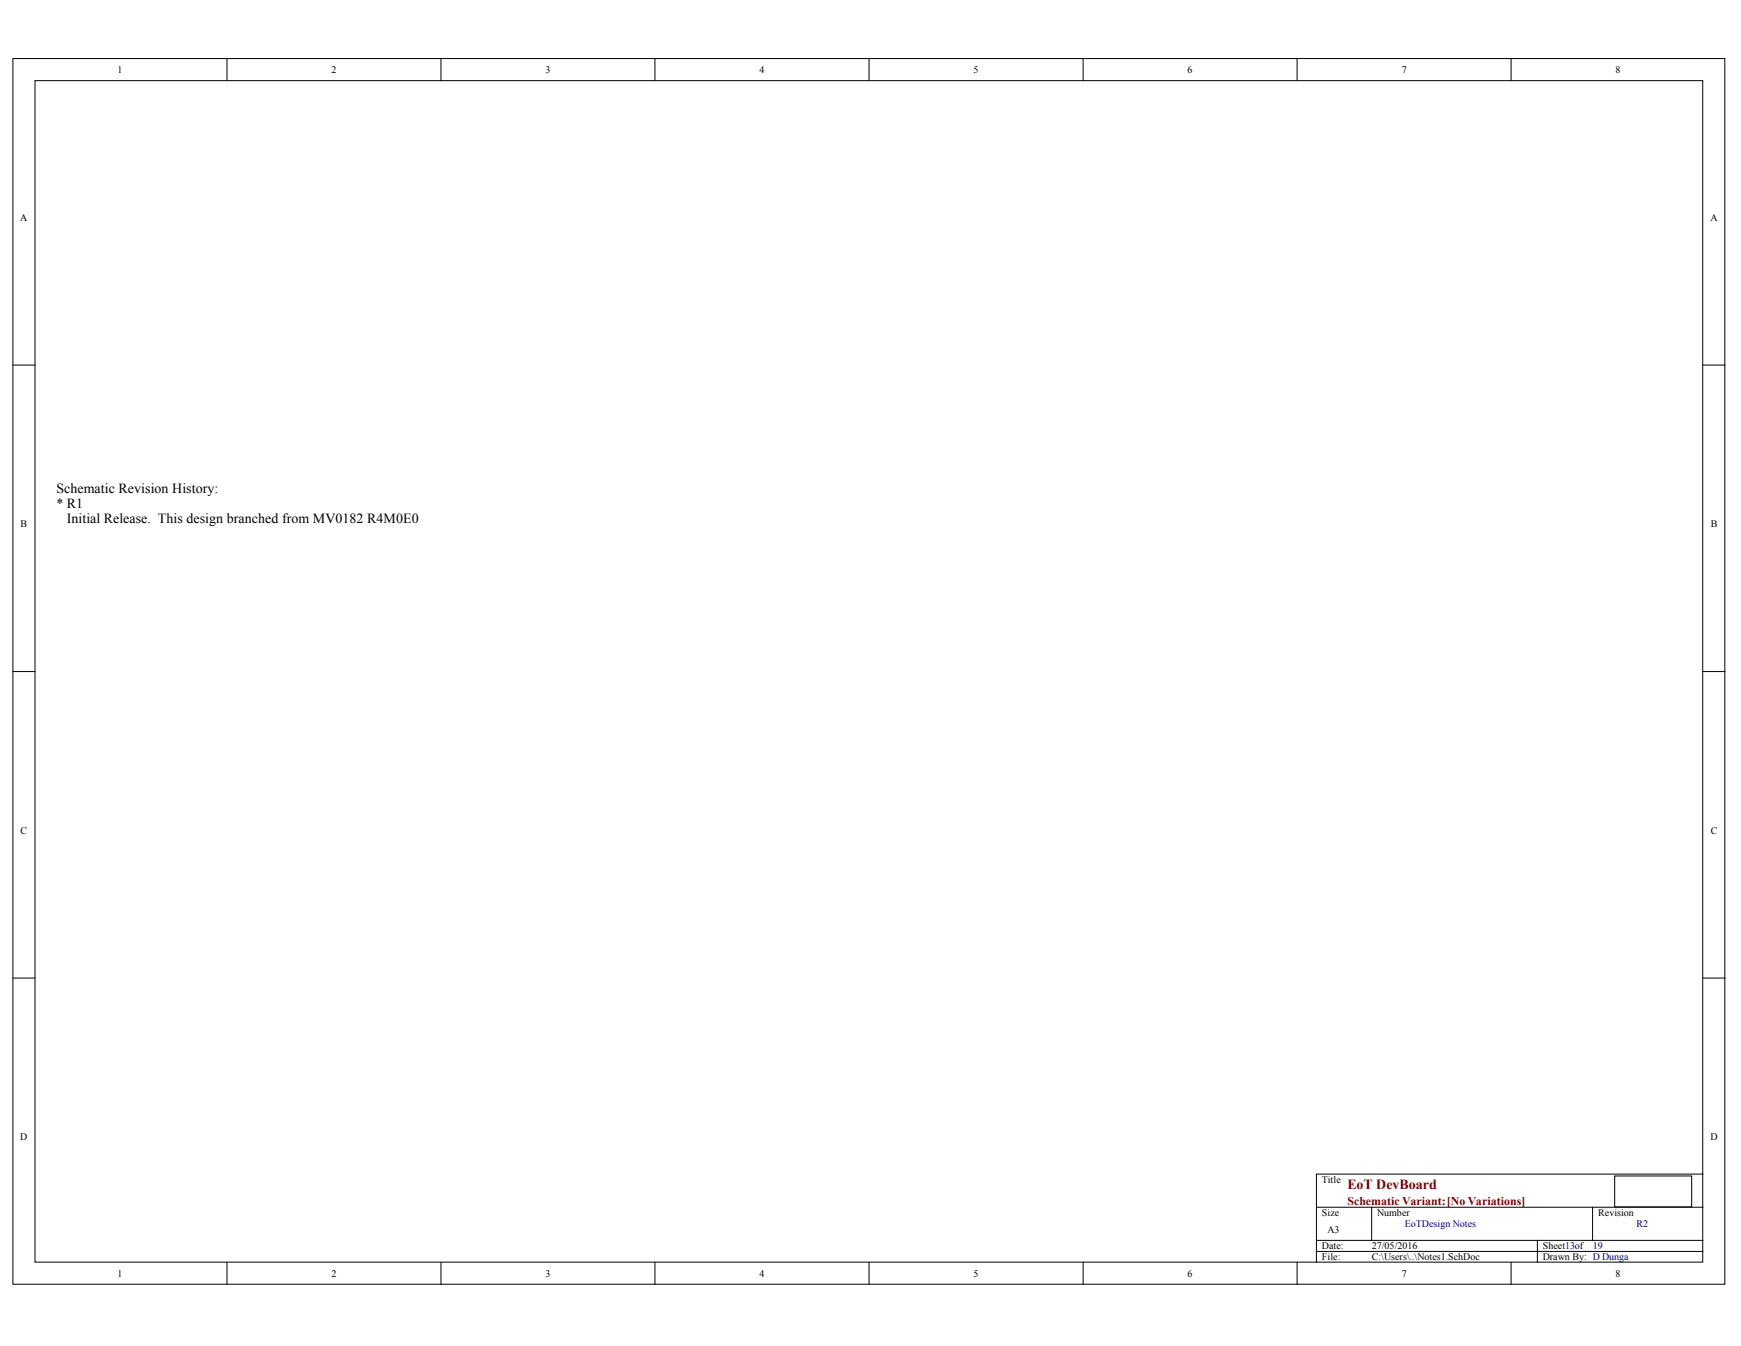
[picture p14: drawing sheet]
<svg xmlns="http://www.w3.org/2000/svg" width="279mm" height="216mm" viewBox="0 0 279 216" stroke-linecap="round" stroke-linejoin="round" font-family="sans-serif">
<defs><g id="words">
<g font-size="2.2">
<text x="9" y="79">Schematic Revision History:</text>
<text x="9" y="81.5">* R1</text>
<text x="10.7" y="84">Initial Release. This design branched from MV0182 R4M0E0</text>
</g>
<text font-size="2.2" fill="#800000" x="216.2" y="190.7">EoT DevBoard</text>
<text font-size="1.9" fill="#800000" x="216.2" y="193.2">Schematic Variant:[No Variations]</text>
<g font-size="1.6">
<text x="18.9" y="11.7">1</text>
<text x="53.2" y="11.7">2</text>
<text x="87.5" y="11.7">3</text>
<text x="121.9" y="11.7">4</text>
<text x="156.2" y="11.7">5</text>
<text x="190.6" y="11.7">6</text>
<text x="225" y="11.7">7</text>
<text x="259.3" y="11.7">8</text>
<text x="3.3" y="35.4">A</text>
<text x="274.5" y="35.4">A</text>
<text x="3.3" y="84.6">B</text>
<text x="274.5" y="84.6">B</text>
<text x="3.3" y="133.7">C</text>
<text x="274.5" y="133.7">C</text>
<text x="3.3" y="182.9">D</text>
<text x="274.5" y="182.9">D</text>
<text x="212.1" y="189.7">Title</text>
<text x="212.1" y="195.1">Size</text>
<text x="213" y="197.7">A3</text>
<text x="221" y="195.1">Number</text>
<text x="256.5" y="195.1">Revision</text>
<text x="212.1" y="200.4">Date:</text>
<text x="212.1" y="202.2">File:</text>
<text x="220.1" y="200.4">27/05/2016</text>
<text x="220.1" y="202.2">C:\Users\..\Notes1.SchDoc</text>
<text x="247.6" y="200.4">Sheet13of</text>
<text x="247.6" y="202.2">Drawn By: D Dunga</text>
<text x="18.9" y="204.8">1</text>
<text x="53.2" y="204.8">2</text>
<text x="87.5" y="204.8">3</text>
<text x="121.9" y="204.8">4</text>
<text x="156.2" y="204.8">5</text>
<text x="190.6" y="204.8">6</text>
<text x="225" y="204.8">7</text>
<text x="259.3" y="204.8">8</text>
</g>
<g font-size="1.6" fill="#000080">
<text x="225.5" y="196.8">EoTDesign Notes</text>
<text x="262.7" y="196.8">R2</text>
<text x="255.6" y="200.4">19</text>
</g>
</g></defs>
<g fill="#fff" stroke="#000" stroke-width=".16">
<path d="M2.1 9.4h274.7v196.6h-274.7z"/>
<path d="M5.6 12.9h267.7v189.5h-267.7z"/>
</g>
<g fill="none" stroke="#000" stroke-width=".16">
<path d="M36.4 9.4v3.5M70.8 9.4v3.5M105.1 9.4v3.5M139.5 9.4v3.5M173.8 9.4v3.5M208.2 9.4v3.5M242.5 9.4v3.5M2.1 58.6h3.5M273.3 58.6h3.6M2.1 107.7h3.5M273.3 107.7h3.6M2.1 156.9h3.5"/>
<path d="M273.3 156.9h3.6M211.3 193.6h62M211.3 199h62M220.1 193.6v5.4M246.7 199v3.5M255.6 193.6v5.4M259.1 188.6h12.4v5h-12.4zM273.3 188.3h-62v14.2M36.4 202.5v3.5M70.8 202.5v3.5M105.1 202.5v3.5M139.5 202.5v3.5"/>
<path d="M173.8 202.5v3.5M208.2 202.5v3.5M211.3 200.7h62M242.5 202.5v3.5"/>
</g>
<path d="M9.1 77h200.9v120.6h-200.9z" fill="#fff" stroke="#fff" stroke-width=".16"/>
<use href="#words"/>
</svg>
